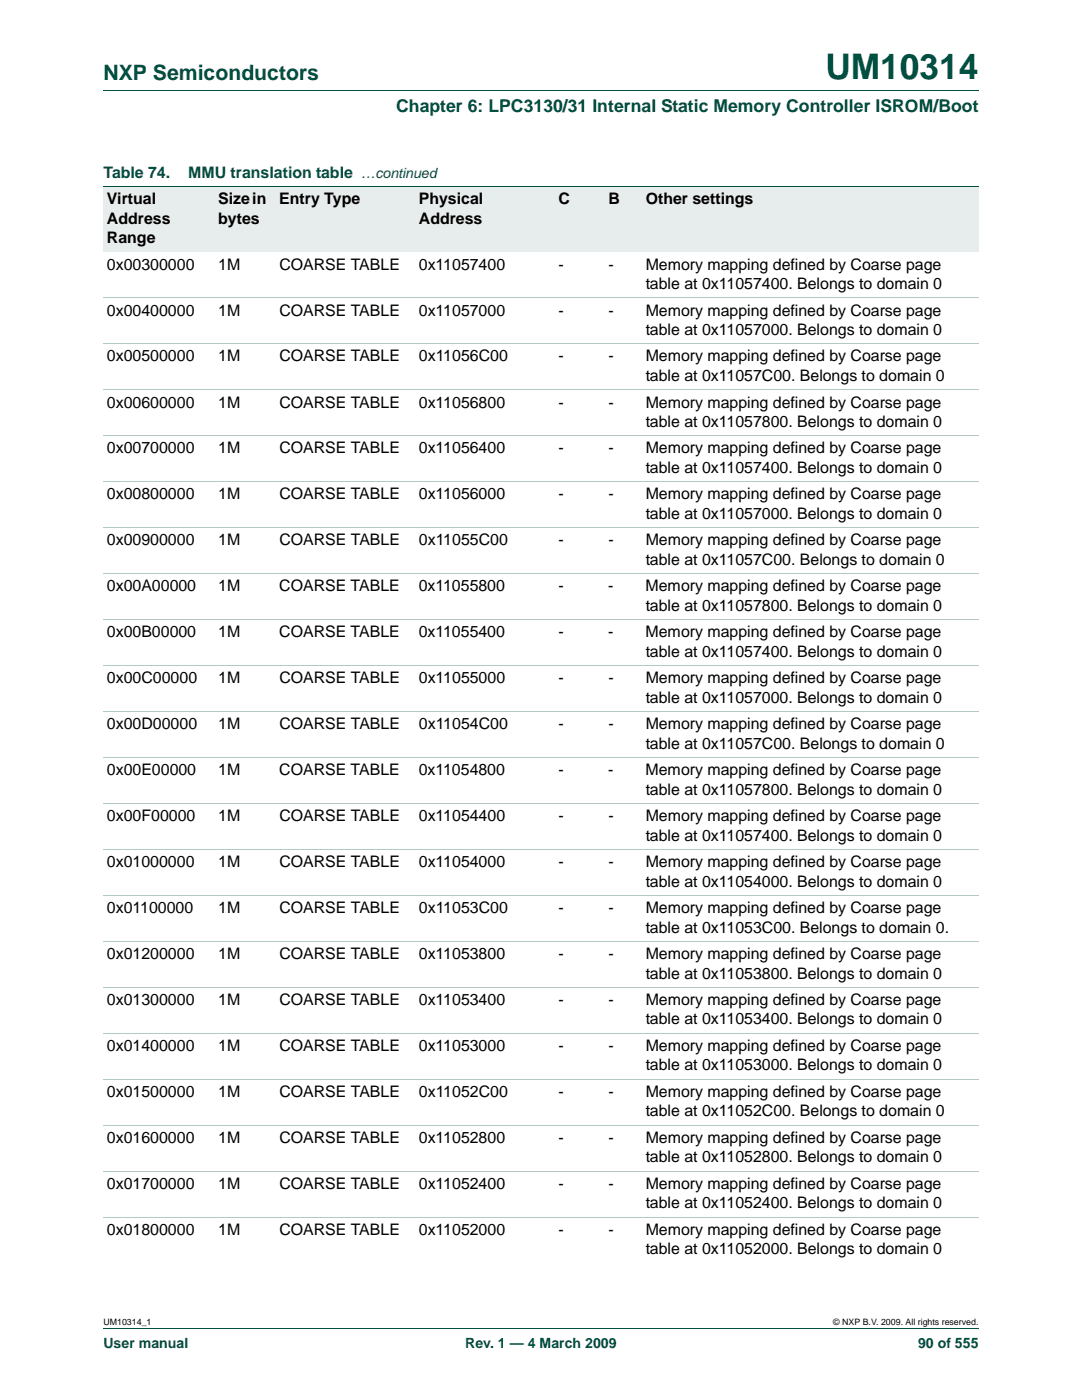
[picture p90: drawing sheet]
<svg xmlns="http://www.w3.org/2000/svg" width="216mm" height="279mm" viewBox="0 0 216 279" stroke-linecap="round" stroke-linejoin="round" font-family="sans-serif">
<defs><g id="words">
<text font-size="7" fill="#005042" x="164.7" y="15.8">UM10314</text>
<text font-size="4.2" fill="#005042" x="20.6" y="16">NXP Semiconductors</text>
<text font-size="3.5" fill="#005042" x="79" y="22.3">Chapter 6: LPC3130/31 Internal Static Memory Controller ISROM/Boot</text>
<g font-size="3.2" fill="#005042">
<text x="20.6" y="35.5">Table 74.</text>
<text x="37.6" y="35.5">MMU translation table</text>
</g>
<g font-size="3.2">
<text x="21.3" y="40.7">Virtual</text>
<text x="43.5" y="40.7">Size in</text>
<text x="55.7" y="40.7">Entry Type</text>
<text x="83.6" y="40.7">Physical</text>
<text x="111.5" y="40.7">C</text>
<text x="121.4" y="40.7">B</text>
<text x="128.8" y="40.7">Other settings</text>
<text x="21.3" y="44.6">Address</text>
<text x="43.5" y="44.6">bytes</text>
<text x="83.6" y="44.6">Address</text>
<text x="21.3" y="53.8">0x00300000</text>
<text x="21.3" y="48.5">Range</text>
<text x="43.6" y="53.8">1M</text>
<text x="55.7" y="53.8">COARSE TABLE</text>
<text x="83.6" y="53.8">0x11057400</text>
<text x="111.5" y="53.8">-</text>
<text x="121.4" y="53.8">-</text>
<text x="128.9" y="53.8">Memory mapping defined by Coarse page</text>
<text x="128.8" y="57.7">table at 0x11057400. Belongs to domain 0</text>
<text x="21.3" y="63">0x00400000</text>
<text x="43.6" y="63">1M</text>
<text x="55.7" y="63">COARSE TABLE</text>
<text x="83.6" y="63">0x11057000</text>
<text x="111.5" y="63">-</text>
<text x="121.4" y="63">-</text>
<text x="128.9" y="63">Memory mapping defined by Coarse page</text>
<text x="128.8" y="66.8">table at 0x11057000. Belongs to domain 0</text>
<text x="21.3" y="72.1">0x00500000</text>
<text x="43.6" y="72.1">1M</text>
<text x="55.7" y="72.1">COARSE TABLE</text>
<text x="83.6" y="72.1">0x11056C00</text>
<text x="111.5" y="72.1">-</text>
<text x="121.4" y="72.1">-</text>
<text x="128.8" y="76">table at 0x11057C00. Belongs to domain 0</text>
<text x="128.8" y="72.1">Memory mapping defined by Coarse page</text>
<text x="21.3" y="81.3">0x00600000</text>
<text x="43.6" y="81.3">1M</text>
<text x="55.7" y="81.3">COARSE TABLE</text>
<text x="83.6" y="81.3">0x11056800</text>
<text x="111.5" y="81.3">-</text>
<text x="121.4" y="81.3">-</text>
<text x="128.9" y="81.3">Memory mapping defined by Coarse page</text>
<text x="128.8" y="85.2">table at 0x11057800. Belongs to domain 0</text>
<text x="21.3" y="90.5">0x00700000</text>
<text x="43.6" y="90.5">1M</text>
<text x="55.7" y="90.5">COARSE TABLE</text>
<text x="83.6" y="90.5">0x11056400</text>
<text x="111.5" y="90.5">-</text>
<text x="121.4" y="90.5">-</text>
<text x="128.8" y="94.4">table at 0x11057400. Belongs to domain 0</text>
<text x="128.9" y="90.5">Memory mapping defined by Coarse page</text>
<text x="21.3" y="99.7">0x00800000</text>
<text x="43.6" y="99.7">1M</text>
<text x="55.7" y="99.7">COARSE TABLE</text>
<text x="83.6" y="99.7">0x11056000</text>
<text x="111.5" y="99.7">-</text>
<text x="121.4" y="99.7">-</text>
<text x="128.9" y="99.7">Memory mapping defined by Coarse page</text>
<text x="128.8" y="103.6">table at 0x11057000. Belongs to domain 0</text>
<text x="21.3" y="108.8">0x00900000</text>
<text x="43.6" y="108.8">1M</text>
<text x="55.7" y="108.8">COARSE TABLE</text>
<text x="83.6" y="108.8">0x11055C00</text>
<text x="111.5" y="108.8">-</text>
<text x="121.4" y="108.8">-</text>
<text x="128.8" y="112.7">table at 0x11057C00. Belongs to domain 0</text>
<text x="128.8" y="108.8">Memory mapping defined by Coarse page</text>
<text x="21.3" y="118">0x00A00000</text>
<text x="43.5" y="118">1M</text>
<text x="55.7" y="118">COARSE TABLE</text>
<text x="83.6" y="118">0x11055800</text>
<text x="111.4" y="118">-</text>
<text x="121.4" y="118">-</text>
<text x="128.8" y="118">Memory mapping defined by Coarse page</text>
<text x="128.8" y="121.9">table at 0x11057800. Belongs to domain 0</text>
<text x="21.3" y="127.2">0x00B00000</text>
<text x="43.5" y="127.2">1M</text>
<text x="55.7" y="127.2">COARSE TABLE</text>
<text x="83.6" y="127.2">0x11055400</text>
<text x="111.4" y="127.2">-</text>
<text x="121.4" y="127.2">-</text>
<text x="128.8" y="127.2">Memory mapping defined by Coarse page</text>
<text x="128.8" y="131.1">table at 0x11057400. Belongs to domain 0</text>
<text x="21.3" y="136.4">0x00C00000</text>
<text x="43.6" y="136.4">1M</text>
<text x="55.7" y="136.4">COARSE TABLE</text>
<text x="83.6" y="136.4">0x11055000</text>
<text x="111.5" y="136.4">-</text>
<text x="121.4" y="136.4">-</text>
<text x="128.9" y="136.4">Memory mapping defined by Coarse page</text>
<text x="128.8" y="140.2">table at 0x11057000. Belongs to domain 0</text>
<text x="21.3" y="145.5">0x00D00000</text>
<text x="43.6" y="145.5">1M</text>
<text x="55.7" y="145.5">COARSE TABLE</text>
<text x="83.6" y="145.5">0x11054C00</text>
<text x="111.5" y="145.5">-</text>
<text x="121.4" y="145.5">-</text>
<text x="128.8" y="149.4">table at 0x11057C00. Belongs to domain 0</text>
<text x="128.8" y="145.5">Memory mapping defined by Coarse page</text>
<text x="21.3" y="154.7">0x00E00000</text>
<text x="43.5" y="154.7">1M</text>
<text x="55.7" y="154.7">COARSE TABLE</text>
<text x="83.6" y="154.7">0x11054800</text>
<text x="111.4" y="154.7">-</text>
<text x="121.4" y="154.7">-</text>
<text x="128.8" y="154.7">Memory mapping defined by Coarse page</text>
<text x="128.8" y="158.6">table at 0x11057800. Belongs to domain 0</text>
<text x="21.3" y="163.9">0x00F00000</text>
<text x="43.6" y="163.9">1M</text>
<text x="55.7" y="163.9">COARSE TABLE</text>
<text x="83.6" y="163.9">0x11054400</text>
<text x="111.5" y="163.9">-</text>
<text x="121.4" y="163.9">-</text>
<text x="128.8" y="167.8">table at 0x11057400. Belongs to domain 0</text>
<text x="128.9" y="163.9">Memory mapping defined by Coarse page</text>
<text x="21.3" y="173.1">0x01000000</text>
<text x="43.6" y="173.1">1M</text>
<text x="55.7" y="173.1">COARSE TABLE</text>
<text x="83.6" y="173.1">0x11054000</text>
<text x="111.5" y="173.1">-</text>
<text x="121.4" y="173.1">-</text>
<text x="128.9" y="173.1">Memory mapping defined by Coarse page</text>
<text x="128.8" y="176.9">table at 0x11054000. Belongs to domain 0</text>
<text x="21.3" y="182.2">0x01100000</text>
<text x="43.6" y="182.2">1M</text>
<text x="55.7" y="182.2">COARSE TABLE</text>
<text x="83.6" y="182.2">0x11053C00</text>
<text x="111.5" y="182.2">-</text>
<text x="121.4" y="182.2">-</text>
<text x="128.8" y="182.2">Memory mapping defined by Coarse page</text>
<text x="21.3" y="191.4">0x01200000</text>
<text x="43.6" y="191.4">1M</text>
<text x="55.7" y="191.4">COARSE TABLE</text>
<text x="83.6" y="191.4">0x11053800</text>
<text x="111.5" y="191.4">-</text>
<text x="121.4" y="191.4">-</text>
<text x="128.8" y="186.1">table at 0x11053C00. Belongs to domain 0.</text>
<text x="128.9" y="191.4">Memory mapping defined by Coarse page</text>
<text x="128.8" y="195.3">table at 0x11053800. Belongs to domain 0</text>
<text x="21.3" y="200.6">0x01300000</text>
<text x="43.6" y="200.6">1M</text>
<text x="55.7" y="200.6">COARSE TABLE</text>
<text x="83.6" y="200.6">0x11053400</text>
<text x="111.5" y="200.6">-</text>
<text x="121.4" y="200.6">-</text>
<text x="128.9" y="200.6">Memory mapping defined by Coarse page</text>
<text x="21.3" y="209.7">0x01400000</text>
<text x="43.6" y="209.7">1M</text>
<text x="55.7" y="209.7">COARSE TABLE</text>
<text x="83.6" y="209.7">0x11053000</text>
<text x="111.5" y="209.7">-</text>
<text x="121.4" y="209.7">-</text>
<text x="128.8" y="204.4">table at 0x11053400. Belongs to domain 0</text>
<text x="128.9" y="209.7">Memory mapping defined by Coarse page</text>
<text x="128.8" y="213.6">table at 0x11053000. Belongs to domain 0</text>
<text x="21.3" y="218.9">0x01500000</text>
<text x="43.6" y="218.9">1M</text>
<text x="55.7" y="218.9">COARSE TABLE</text>
<text x="83.6" y="218.9">0x11052C00</text>
<text x="111.5" y="218.9">-</text>
<text x="121.4" y="218.9">-</text>
<text x="128.8" y="218.9">Memory mapping defined by Coarse page</text>
<text x="128.8" y="222.8">table at 0x11052C00. Belongs to domain 0</text>
<text x="21.3" y="228.1">0x01600000</text>
<text x="43.6" y="228.1">1M</text>
<text x="55.7" y="228.1">COARSE TABLE</text>
<text x="83.6" y="228.1">0x11052800</text>
<text x="111.5" y="228.1">-</text>
<text x="121.4" y="228.1">-</text>
<text x="128.8" y="232">table at 0x11052800. Belongs to domain 0</text>
<text x="128.9" y="228.1">Memory mapping defined by Coarse page</text>
<text x="21.3" y="237.3">0x01700000</text>
<text x="43.6" y="237.3">1M</text>
<text x="55.7" y="237.3">COARSE TABLE</text>
<text x="83.6" y="237.3">0x11052400</text>
<text x="111.5" y="237.3">-</text>
<text x="121.4" y="237.3">-</text>
<text x="128.9" y="237.3">Memory mapping defined by Coarse page</text>
<text x="128.8" y="241.2">table at 0x11052400. Belongs to domain 0</text>
<text x="21.3" y="246.5">0x01800000</text>
<text x="43.6" y="246.5">1M</text>
<text x="55.7" y="246.5">COARSE TABLE</text>
<text x="83.6" y="246.5">0x11052000</text>
<text x="111.5" y="246.5">-</text>
<text x="121.4" y="246.5">-</text>
<text x="128.8" y="250.3">table at 0x11052000. Belongs to domain 0</text>
<text x="128.9" y="246.5">Memory mapping defined by Coarse page</text>
</g>
<g font-size="2.8" fill="#005042">
<text x="72.1" y="35.5">…continued</text>
<text x="20.6" y="269.1">User manual</text>
<text x="92.8" y="269.1">Rev. 1 — 4 March 2009</text>
<text x="183.2" y="269.1">90 of 555</text>
</g>
<g font-size="1.8">
<text x="20.6" y="264.5">UM10314_1</text>
<text x="166.3" y="264.5">© NXP B.V. 2009. All rights reserved.</text>
</g>
</g></defs>
<path d="M20.6 18.2h174.7M20.6 265.1h174.7" fill="none" stroke="#005042" stroke-width=".2"/>
<g fill="#e6edec">
<path d="M20.6 37.2h22.2v13.1h-22.2z"/>
<path d="M42.8 37.2h12.2v13.1h-12.2z"/>
<path d="M55 37.2h27.9v13.1h-27.9z"/>
<path d="M82.9 37.2h27.9v13.1h-27.9z"/>
<path d="M110.8 37.2h9.9v13.1h-9.9z"/>
<path d="M120.7 37.2h7.4v13.1h-7.4z"/>
<path d="M128.1 37.2h67.2v13.1h-67.2z"/>
</g>
<path d="M20.6 37.2h174.7" fill="none" stroke="#005042" stroke-width=".2"/>
<g fill="none" stroke="#b3c9c6" stroke-width=".2">
<path d="M20.6 59.4h174.7M20.6 68.6h174.7M20.6 77.8h174.7M20.6 87h174.7M20.6 96.1h174.7M20.6 105.3h174.7M20.6 114.5h174.7M20.6 123.7h174.7M20.6 132.8h174.7M20.6 142h174.7M20.6 151.2h174.7M20.6 160.3h174.7"/>
<path d="M20.6 169.5h174.7M20.6 178.7h174.7M20.6 187.9h174.7M20.6 197h174.7M20.6 206.2h174.7M20.6 215.4h174.7M20.6 224.5h174.7M20.6 233.7h174.7M20.6 242.9h174.7"/>
</g>
<use href="#words"/>
</svg>
